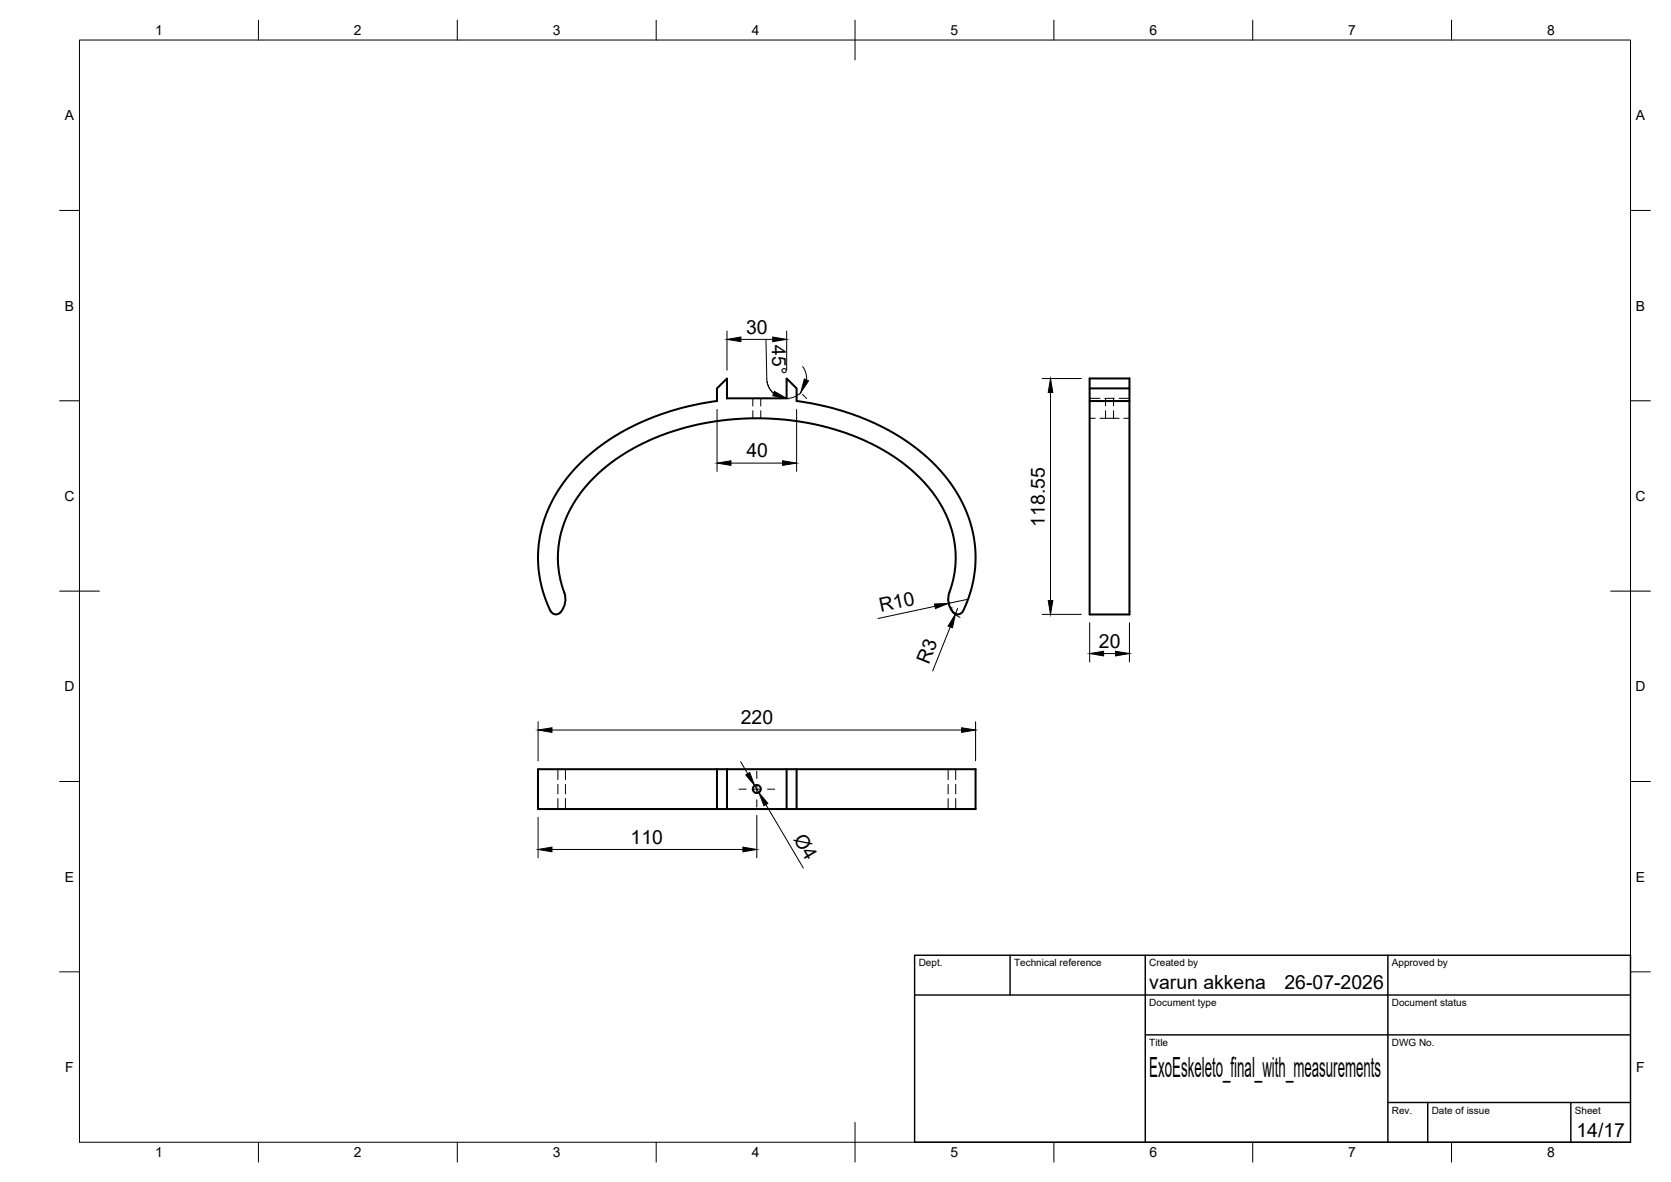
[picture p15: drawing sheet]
<svg xmlns="http://www.w3.org/2000/svg" width="420mm" height="297mm" viewBox="0 0 420 297" stroke-linecap="round" stroke-linejoin="round" font-family="sans-serif">
<defs><g id="words">
<text font-size="7" x="289" y="270.6">ExoEskeleto_final_with_measurements</text>
<g font-size="4.9">
<text x="187.6" y="83.8">30</text>
<text x="194.1" y="86.7" transform="rotate(89 194.1 86.7)">45°</text>
<text x="187.7" y="114.9">40</text>
<text x="262.7" y="132.4" transform="rotate(-90 262.7 132.4)">118.55</text>
<text x="221.5" y="153.8" transform="rotate(-12 221.5 153.8)">R10</text>
<text x="233.5" y="167.2" transform="rotate(-68 233.5 167.2)">R3</text>
<text x="276.3" y="162.8">20</text>
<text x="186.3" y="182">220</text>
<text x="158.6" y="212">110</text>
<text x="199.4" y="210.8" transform="rotate(60 199.4 210.8)">Ø4</text>
<text x="289" y="248.5">varun akkena</text>
<text x="323" y="248.5">26-07-2026</text>
<text x="396.4" y="285.7">14/17</text>
</g>
<g font-size="3.5">
<text x="39" y="8.8">1</text>
<text x="89" y="8.8">2</text>
<text x="139" y="8.8">3</text>
<text x="189" y="8.8">4</text>
<text x="239" y="8.8">5</text>
<text x="289" y="8.8">6</text>
<text x="339" y="8.8">7</text>
<text x="389" y="8.8">8</text>
<text x="16.3" y="30.2">A</text>
<text x="411.3" y="30.2">A</text>
<text x="16.3" y="78">B</text>
<text x="411.3" y="78">B</text>
<text x="16.2" y="125.9">C</text>
<text x="411.2" y="125.9">C</text>
<text x="16.2" y="173.7">D</text>
<text x="411.2" y="173.7">D</text>
<text x="16.3" y="221.6">E</text>
<text x="411.3" y="221.6">E</text>
<text x="16.4" y="269.4">F</text>
<text x="411.4" y="269.4">F</text>
<text x="39" y="290.8">1</text>
<text x="89" y="290.8">2</text>
<text x="139" y="290.8">3</text>
<text x="189" y="290.8">4</text>
<text x="239" y="290.8">5</text>
<text x="289" y="290.8">6</text>
<text x="339" y="290.8">7</text>
<text x="389" y="290.8">8</text>
</g>
<g font-size="2.5">
<text x="231" y="242.9">Dept.</text>
<text x="255" y="242.9">Technical reference</text>
<text x="289" y="242.9">Created by</text>
<text x="350" y="242.9">Approved by</text>
<text x="289" y="252.8">Document type</text>
<text x="350" y="252.8">Document status</text>
<text x="289" y="262.9">Title</text>
<text x="350" y="262.9">DWG No.</text>
<text x="350" y="279.9">Rev.</text>
<text x="360" y="279.9">Date of issue</text>
<text x="396" y="279.9">Sheet</text>
</g>
</g></defs>
<!-- layer: Visible -->
<g fill="none" stroke="#000" stroke-width=".51">
<path d="M274 97.6h10M274 100.8h10v53.6h-10v-59.3h10v5.7M138.5 153.6a1.57 1.57 0 0 0 1.5 .8 1.57 1.57 0 0 0 1.3-1 6.3 6.3 0 0 0 0-6.1l-.7-3-.3-3.8 .1-2.8 .5-3 1-3.5 1.4-3 2-3.4 1.9-2.4a50 50 0 0 1 27.1-15.4 68 68 0 0 1 46.9 5.6 37 37 0 0 1 16.7 16.8l1.6 4.5 .5 2.4 .3 2.8-.2 4.4-1 4.3a5.1 5.1 0 0 0 1.2 6.5 1.98 1.98 0 0 0 2.3-1.8l1.6-4.4 1-5.2 .1-4.4-.4-3.3-.5-2.2-1.7-5.2-2.2-4.1-2.6-3.7-3.6-4-3.2-2.8-3.6-2.6-4.1-2.5-4.2-2-4.7-2-4.7-1.4-5.7-1.3-3.8-.6v-3.2l-2.5-2.5v5h-15v-5l-2.5 2.5v3.2l-5.9 1-5.6 1.5-5.3 1.8-5.3 2.5-4.2 2.4-4.5 3.2-4.3 3.9-3.4 4-2.4 3.7-2.1 4.4-1.2 3.8-.7 3.9-.1 4.9 .5 4 1 3.7 1.6 4.1M180.3 193.3h-45v10h45M180.3 193.3h17.5M180.3 193.3v10M182.8 193.3v10M197.8 193.3h47.5v10h-45M197.8 193.3v10M200.3 193.3v10M180.3 203.3h20"/>
<circle cx="190.3" cy="198.3" r="1.01"/>
</g>
<!-- layer: Hidden -->
<g fill="none" stroke="#000" stroke-width=".25">
<path d="M189.3 100.1v1.9M189.3 103.2v1.9M191.3 100.1v1.9M191.3 103.2v1.9M274 100.1h2.6M274 105.1h1.4M276.6 105.1h1.4M277.8 100.1h2.4M278 105.1h2M278 100.1v1.9M278 103.2v1.9M280 105.1h1.4"/>
<path d="M280 100.1v1.9M280 103.2v1.9M281.4 100.1h2.6M282.6 105.1h1.4M140.3 193.3v2.6M140.3 197.1v2.4M142.2 193.3v2.6M142.2 197.1v2.4M238.4 193.3v2.6M238.4 197.1v2.4M240.3 193.3v2.6M240.3 197.1v2.4"/>
<path d="M140.3 200.7v2.6M142.2 200.7v2.6M238.4 200.7v2.6M240.3 200.7v2.6"/>
</g>
<!-- layer: BORDER -->
<g fill="none" stroke="#000" stroke-width=".25">
<path d="M20 10.1h390v276.9h-390zM65 5.1v5M115 5.1v5M165 5.1v5M215 5.1v10M265 5.1v5M315 5.1v5M365 5.1v5M15 52.9h5M410 52.9h5M15 100.7h5M410 100.7h5"/>
<path d="M15 148.6h10M405 148.6h10M15 196.4h5M410 196.4h5M15 244.2h5M410 244.2h5M65 287v5M115 287v5M165 287v5M215 282.1v9.9M265 287v5M315 287v5"/>
<path d="M365 287v5"/>
</g>
<!-- layer: TITLEBLOCK -->
<path d="M230 240.1h180v46.9h-180zM230 250h180M254 240.1v9.9M288 240.1v46.9M349 240.1v46.9M288 260.1h122M349 277.1h61M359 277.1v9.9M395 277.1v9.9" fill="none" stroke="#000" stroke-width=".36"/>
<!-- layer: Smart Centers -->
<path d="M185.8 198.3h1.8M189.4 198.3h1.8M190.3 193.8v1.8M190.3 197.4v1.8M193 198.3h1.8M190.3 201v1.8" fill="none" stroke="#000" stroke-width=".25"/>
<!-- layer: FD_Dimensions -->
<g fill="none" stroke="#000" stroke-width=".25">
<path d="M182.8 83.2v9.8M186.3 85.3h8M192.6 85.4l.2 9.8a5 5 0 0 0 3.1 4.6 5 5 0 0 0 5.5-1.1M192.9 95.8l.5 1.7 1.1 1.4M197.8 83.2v9.8M201.8 99.1l1 1M201.8 92.1l.8 1.6 .2 1.8M262 95.1h9.9M264.1 98.6v52.3M180.3 102.9v15.6M183.8 116.4h13M200.3 102.9v15.6"/>
<path d="M235.1 152.4l-14.3 3M238.5 149.5a5 5 0 0 0 2.9 5.6M238.9 157.6l-4.4 11M239.3 152.6a1.49 1.49 0 0 0 1.5 1.8M240.8 152.9l-.6 1.4M243.4 150.6l-4.9 1M262 154.4h9.9M274 156.5v9.9M284 156.5v9.9M277.5 164.2h3M135.3 181.4v9.8M138.8 183.5h103"/>
<path d="M186.2 191.4l1.8 3M189.8 197.4l1 1.8M245.3 181.4v9.8M135.3 205.4v10.2M138.8 213.5h48M190.3 204.9v10.7M192.6 202.2l9.4 16"/>
</g>
<g fill="#000" stroke="#000" stroke-width=".25">
<path d="M182.8 85.3l3.5-.6v1.2zM194.3 84.7l3.5 .6-3.5 .6zM194.7 98.3l3.1 1.8-3.5-.7zM202.2 95.2l1.1 .5-2 3zM264.1 95.1l.6 3.5h-1.1zM180.3 116.4l3.5-.6v1.2zM196.8 115.8l3.5 .6-3.5 .6zM235 151.8l3.5-.2-3.3 1.3zM240.2 154.3l-.7 3.5-1.1-.5zM263.6 150.9h1.1l-.6 3.5zM274 164.2l3.5-.5v1.1zM280.5 163.7l3.5 .5-3.5 .6z"/>
<path d="M135.3 183.5l3.5-.6v1.2zM187.5 194.7l1-.6 1.3 3.3zM241.8 182.9l3.5 .6-3.5 .6zM135.3 213.5l3.5-.6v1.2zM186.8 212.9l3.5 .6-3.5 .6zM190.8 199.2l2.3 2.7-1 .6z"/>
</g>
<use href="#words"/>
</svg>
